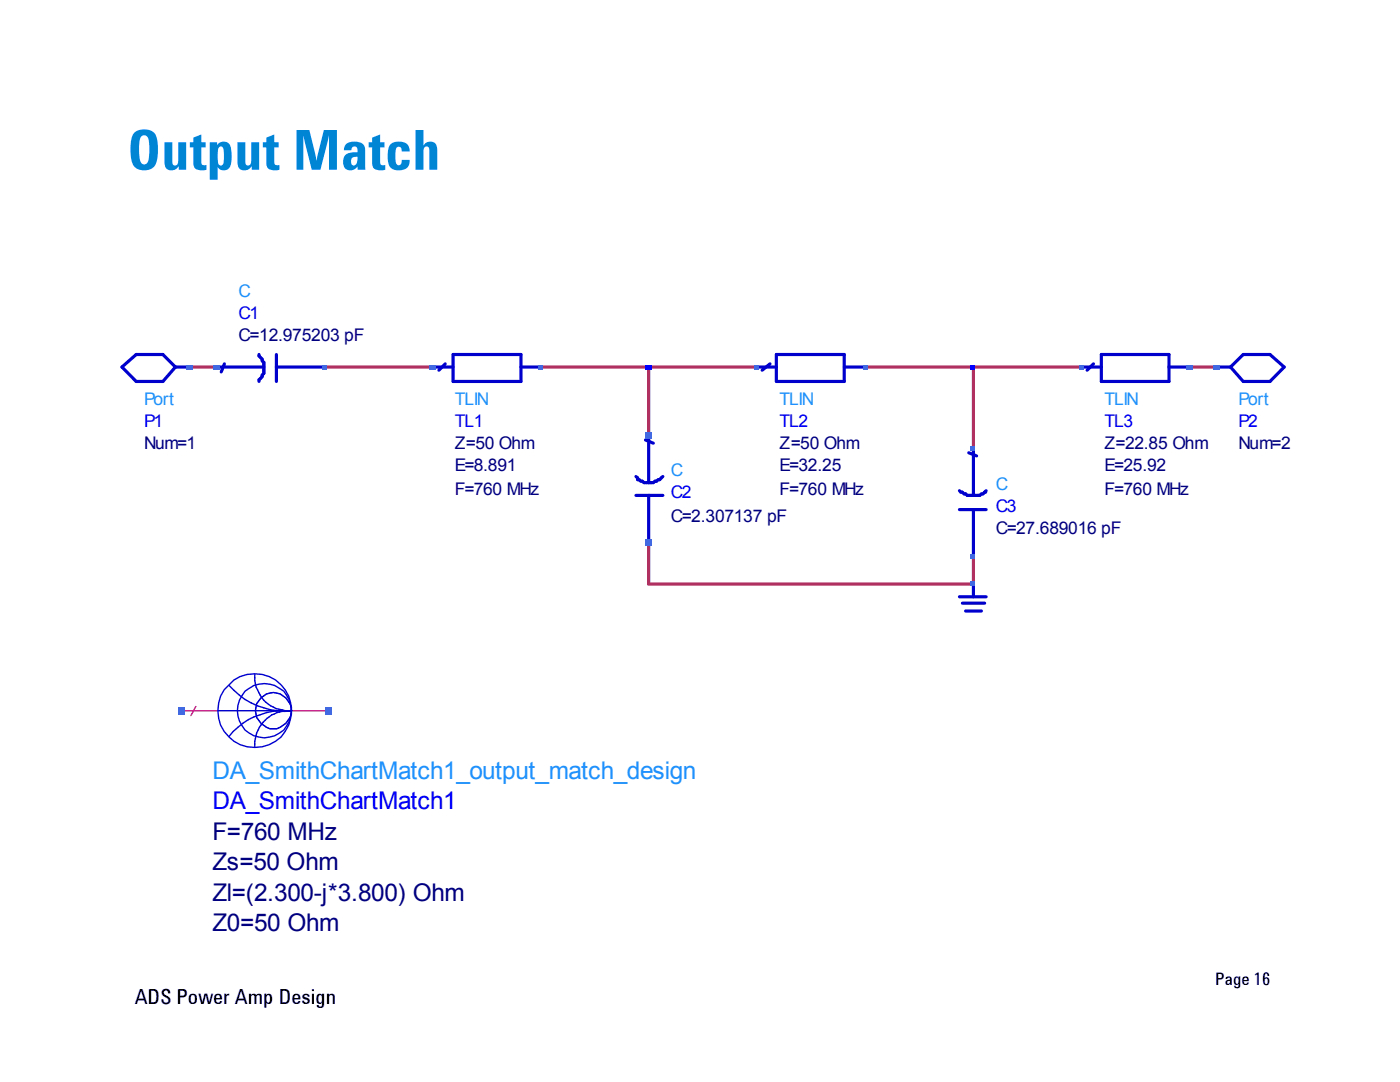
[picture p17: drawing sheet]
<svg xmlns="http://www.w3.org/2000/svg" width="279mm" height="216mm" viewBox="0 0 279 216" stroke-linecap="round" stroke-linejoin="round" font-family="sans-serif">
<defs><g id="words">
<text font-size="11.3" fill="#0085d5" x="25.4" y="33.9">Output Match</text>
<text font-size="4.9" fill="#1e90ff" x="42.4" y="155.4">DA_SmithChartMatch1_output_match_design</text>
<text font-size="4.9" fill="#00f" x="42.4" y="161.5">DA_SmithChartMatch1</text>
<g font-size="4.9" fill="#000080">
<text x="42.4" y="167.6">F=760 MHz</text>
<text x="42.4" y="173.7">Zs=50 Ohm</text>
<text x="42.4" y="179.8">Zl=(2.300-j*3.800) Ohm</text>
<text x="42.4" y="185.8">Z0=50 Ohm</text>
</g>
<text font-size="4.2" x="26.9" y="200.3">ADS Power Amp Design</text>
<g font-size="3.5" fill="#1e90ff">
<text x="47.6" y="59.2">C</text>
<text x="28.7" y="80.7">Port</text>
<text x="90.8" y="80.7">TLIN</text>
<text x="155.6" y="80.7">TLIN</text>
<text x="220.4" y="80.7">TLIN</text>
<text x="247.2" y="80.7">Port</text>
<text x="133.9" y="95">C</text>
<text x="198.7" y="97.8">C</text>
</g>
<g font-size="3.5" fill="#00f">
<text x="47.6" y="63.7">C1</text>
<text x="28.7" y="85.2">P1</text>
<text x="90.8" y="85.2">TL1</text>
<text x="155.6" y="85.2">TL2</text>
<text x="220.4" y="85.2">TL3</text>
<text x="247.2" y="85.2">P2</text>
<text x="133.9" y="99.4">C2</text>
<text x="198.7" y="102.2">C3</text>
</g>
<g font-size="3.5" fill="#000080">
<text x="47.6" y="68.1">C=12.975203 pF</text>
<text x="28.7" y="89.6">Num=1</text>
<text x="90.8" y="89.6">Z=50 Ohm</text>
<text x="155.6" y="89.6">Z=50 Ohm</text>
<text x="220.4" y="89.6">Z=22.85 Ohm</text>
<text x="247.2" y="89.6">Num=2</text>
<text x="90.8" y="94">E=8.891</text>
<text x="155.6" y="94">E=32.25</text>
<text x="220.4" y="94">E=25.92</text>
<text x="90.8" y="98.8">F=760 MHz</text>
<text x="155.6" y="98.8">F=760 MHz</text>
<text x="220.4" y="98.8">F=760 MHz</text>
<text x="133.9" y="104.1">C=2.307137 pF</text>
<text x="198.7" y="106.6">C=27.689016 pF</text>
</g>
<text font-size="3.5" x="242.5" y="196.6">Page 16</text>
</g></defs>
<path d="M37.8 73.2h5.4M64.9 73.2h21.4M108 73.2h43.2M129.5 73.2v13.6M172.6 73.2h43.1M194.3 73.2v16.2M237.4 73.2h5.3" fill="none" stroke="#b03060" stroke-width=".63"/>
<path d="M24.3 73.2l2.9-2.5h5.3l2.5 2.5-2.5 2.9h-5.3zM35 73.2h2.8M242.7 73.2h2.9M245.6 73.2l2.5-2.5h5.3l2.9 2.5-2.9 2.9h-5.3zM196.8 97.9l-.3 .3M191.5 101.7h5.3" fill="none" stroke="#0000cd" stroke-width=".63"/>
<circle cx="196.5" cy="98.2" r=".32" fill="#0000cd"/>
<g fill="none" stroke="#0000cd" stroke-width=".63">
<path d="M43.2 73.2h9.5M44.8 72.6l-.6 1.6M51.7 70.7v.3l.6 .7v.3l.4 .3v2.2l-.4 .3v.3l-.6 .7v.3M55.2 73.2h9.7M55.2 70.7v5.4M87 73.2h3.4M88.9 72.6l-1.3 1.3M90.4 70.7h13.6v5.4h-13.6zM104 73.2h3.4M151.5 73.2h3.4M153.7 72.6l-1.6 1.3M154.9 70.7h13.6v5.4h-13.6z"/>
<path d="M168.5 73.2h3.8M216.3 73.2h3.5M218.2 72.6l-1.2 1.3M219.8 70.7h13.5v5.4h-13.5zM233.3 73.2h3.5M126.9 98.8h5.4M126.9 95.1l.4 .3v.3l.9 .3 .3 .3h1.9l.3-.3 1-.3 .6-.6M128.8 87.8l1.6 .6M129.5 86.8v9.5M129.5 98.8v9.2M191.5 97.9l.3 .3h.3l.9 .6h2.5l1-.6M193.3 90.3l1.6 .7"/>
<path d="M194.3 89.4v9.4M194.3 101.7v6.3"/>
</g>
<g fill="#00f">
<path d="M193.7 72.9h.9v1h-.9z" fill-rule="evenodd"/>
<path d="M128.8 72.9h1.3v1h-1.3z" fill-rule="evenodd"/>
</g>
<g fill="#4169e1">
<path d="M242.1 72.9h1.3v1h-1.3z" fill-rule="evenodd"/>
<path d="M37.2 72.9h1.3v1h-1.3z" fill-rule="evenodd"/>
<path d="M193.7 89.1h.9v.9h-.9z" fill-rule="evenodd"/>
<path d="M128.8 107.7h1.3v.3h-1.3z" fill-rule="evenodd"/>
<path d="M128.8 86.2h1.3v1.3h-1.3z" fill-rule="evenodd"/>
<path d="M215.4 72.9h.9v1h-.9z" fill-rule="evenodd"/>
<path d="M236.8 72.9h1.2v1h-1.2z" fill-rule="evenodd"/>
<path d="M150.5 72.9h1v1h-1z" fill-rule="evenodd"/>
<path d="M172.3 72.9h.9v1h-.9z" fill-rule="evenodd"/>
<path d="M85.7 72.9h1.3v1h-1.3z" fill-rule="evenodd"/>
<path d="M107.4 72.9h1v1h-1z" fill-rule="evenodd"/>
<path d="M64.3 72.9h.9v1h-.9z" fill-rule="evenodd"/>
<path d="M42.6 72.9h1.3v1h-1.3z" fill-rule="evenodd"/>
</g>
<path d="M12.7 107.9h254v95.3h-254z" fill-rule="evenodd" fill="#fff"/>
<path d="M36.3 141.8h7.3M39.1 141l-1 1.8M58.2 141.8h7.3" fill="none" stroke="#c71585" stroke-width=".28"/>
<g fill="none" stroke="#0000cd" stroke-width=".28">
<path d="M45.7 136.8a14.6 14.6 0 0 0 12.5 5M46.7 135.7a7.4 7.4 0 0 1 11.2 3.9 7.4 7.4 0 0 1-7.1 9.5 7.2 7.2 0 0 1-6.8-4.5 7.2 7.2 0 0 1 1.7-7.9zM50.8 134.6a6.7 6.7 0 0 0 6.1 7.2l1.3 .1a6.3 6.3 0 0 0-7 4.4l-.4 1.6v1.1M52.1 139.3a3.6 3.6 0 0 1 4.5-.5 3.6 3.6 0 0 1 1.3 4.4 3.6 3.6 0 0 1-4.7 1.9 3.6 3.6 0 0 1-1.1-5.8zM43.6 141.8h14.6M55.7 141.8a13.6 13.6 0 0 0-10 5.1"/>
<circle cx="52.7" cy="141.8" r="5.4"/>
</g>
<path d="M52.1 139.3a3.6 3.6 0 0 1 4.5-.5 3.6 3.6 0 0 1 1.3 4.4 3.6 3.6 0 0 1-4.7 1.9 3.6 3.6 0 0 1-1.1-5.8z" fill="none" stroke="#0000cd" stroke-width=".2"/>
<g fill="#4169e1">
<path d="M35.6 141.1h1.4v1.5h-1.4z" fill-rule="evenodd"/>
<path d="M64.8 141.1h1.4v1.5h-1.4z" fill-rule="evenodd"/>
</g>
<path d="M129.5 108.3v8.2h64.8v-5.3" fill="none" stroke="#b03060" stroke-width=".63"/>
<path d="M129.5 107.9v.4M191.5 119.1h5.3M194.3 107.9v3.3M194.3 116.5v2.6M192.1 120.4h4.4M192.7 121.9h3.2" fill="none" stroke="#0000cd" stroke-width=".63"/>
<path d="M193.7 115.9h.9v1h-.9z" fill-rule="evenodd" fill="#00f"/>
<g fill="#4169e1">
<path d="M193.7 110.5h.9v1h-.9z" fill-rule="evenodd"/>
<path d="M128.8 107.9h1.3v1.1h-1.3z" fill-rule="evenodd"/>
<path d="M193.7 115.9h.9v1h-.9z" fill-rule="evenodd"/>
</g>
<use href="#words"/>
</svg>
